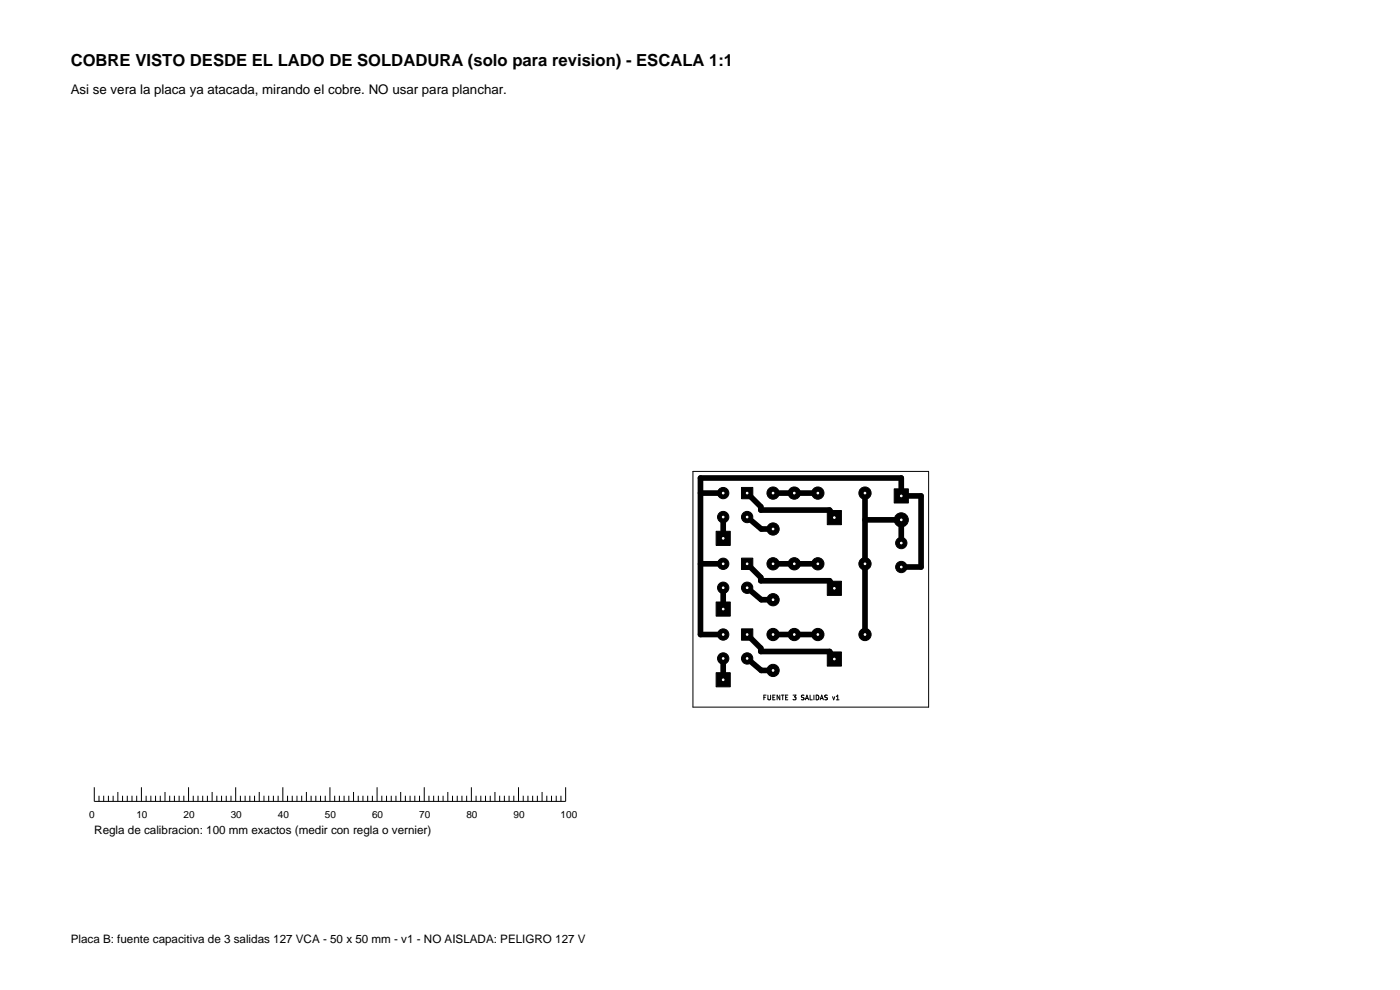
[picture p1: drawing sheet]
<svg xmlns="http://www.w3.org/2000/svg" width="297mm" height="210mm" viewBox="0 0 297 210" stroke-linecap="round" stroke-linejoin="round" font-family="sans-serif">
<defs><g id="words">
<text font-size="3.5" x="15" y="14">COBRE VISTO DESDE EL LADO DE SOLDADURA (solo para revision) - ESCALA 1:1</text>
<text font-size="2.8" x="15" y="20">Asi se vera la placa ya atacada, mirando el cobre. NO usar para planchar.</text>
<g font-size="2.5">
<text x="20" y="177">Regla de calibracion: 100 mm exactos (medir con regla o vernier)</text>
<text x="15" y="200">Placa B: fuente capacitiva de 3 salidas 127 VCA - 50 x 50 mm - v1 - NO AISLADA: PELIGRO 127 V</text>
</g>
<g font-size="2.1">
<text x="18.9" y="173.5">0</text>
<text x="28.9" y="173.5">10</text>
<text x="38.9" y="173.5">20</text>
<text x="48.9" y="173.5">30</text>
<text x="58.9" y="173.5">40</text>
<text x="68.9" y="173.5">50</text>
<text x="78.9" y="173.5">60</text>
<text x="88.9" y="173.5">70</text>
<text x="98.9" y="173.5">80</text>
<text x="108.9" y="173.5">90</text>
<text x="118.9" y="173.5">100</text>
</g>
<g font-size="1.4">
<text x="161.6" y="148.8">FUENTE</text>
<text x="168.3" y="148.8">3</text>
<text x="170.3" y="148.8">SALIDAS</text>
<text x="177.3" y="148.8">v1</text>
</g>
</g></defs>
<g fill="none" stroke="#000" stroke-width=".21">
<path d="M147 100h50v50h-50zM176.6 147.8l.3 .7M20 167v3h100v-3M21 168.8v1.2M22 168.8v1.2M23 168.8v1.2M24 168.8v1.2M25 168v2M26 168.8v1.2M27 168.8v1.2M28 168.8v1.2M29 168.8v1.2"/>
<path d="M30 167v3M31 168.8v1.2M32 168.8v1.2M33 168.8v1.2M34 168.8v1.2M35 168v2M36 168.8v1.2M37 168.8v1.2M38 168.8v1.2M39 168.8v1.2M40 167v3M41 168.8v1.2"/>
<path d="M42 168.8v1.2M43 168.8v1.2M44 168.8v1.2M45 168v2M46 168.8v1.2M47 168.8v1.2M48 168.8v1.2M49 168.8v1.2M50 167v3M51 168.8v1.2M52 168.8v1.2M53 168.8v1.2"/>
<path d="M54 168.8v1.2M55 168v2M56 168.8v1.2M57 168.8v1.2M58 168.8v1.2M59 168.8v1.2M60 167v3M61 168.8v1.2M62 168.8v1.2M63 168.8v1.2M64 168.8v1.2M65 168v2"/>
<path d="M66 168.8v1.2M67 168.8v1.2M68 168.8v1.2M69 168.8v1.2M70 167v3M71 168.8v1.2M72 168.8v1.2M73 168.8v1.2M74 168.8v1.2M75 168v2M76 168.8v1.2M77 168.8v1.2"/>
<path d="M78 168.8v1.2M79 168.8v1.2M80 167v3M81 168.8v1.2M82 168.8v1.2M83 168.8v1.2M84 168.8v1.2M85 168v2M86 168.8v1.2M87 168.8v1.2M88 168.8v1.2M89 168.8v1.2"/>
<path d="M90 167v3M91 168.8v1.2M92 168.8v1.2M93 168.8v1.2M94 168.8v1.2M95 168v2M96 168.8v1.2M97 168.8v1.2M98 168.8v1.2M99 168.8v1.2M100 167v3M101 168.8v1.2"/>
<path d="M102 168.8v1.2M103 168.8v1.2M104 168.8v1.2M105 168v2M106 168.8v1.2M107 168.8v1.2M108 168.8v1.2M109 168.8v1.2M110 167v3M111 168.8v1.2M112 168.8v1.2M113 168.8v1.2"/>
<path d="M114 168.8v1.2M115 168v2M116 168.8v1.2M117 168.8v1.2M118 168.8v1.2M119 168.8v1.2"/>
</g>
<g fill="#000" stroke="#000" stroke-width=".21">
<path d="M151.9 112.7h3v3h-3zM157.3 103.4h2.4v2.4h-2.4zM175.5 108.3h3v3h-3zM189.7 103.7h3v3h-3zM151.9 127.7h3v3h-3zM157.3 118.4h2.4v2.4h-2.4zM157.3 133.4h2.4v2.4h-2.4zM175.5 123.3h3v3h-3zM151.9 142.7h3v3h-3zM175.5 138.3h3v3h-3z"/>
<circle cx="153.4" cy="109.7" r="1.2"/>
<circle cx="153.4" cy="104.6" r="1.2"/>
<circle cx="153.4" cy="119.6" r="1.2"/>
<circle cx="158.5" cy="109.7" r="1.2"/>
<circle cx="164" cy="112.2" r="1.3"/>
<circle cx="164" cy="104.6" r="1.3"/>
<circle cx="164" cy="119.6" r="1.3"/>
<circle cx="168.5" cy="104.6" r="1.3"/>
<circle cx="168.5" cy="119.6" r="1.3"/>
<circle cx="173.5" cy="104.6" r="1.3"/>
<circle cx="173.5" cy="119.6" r="1.3"/>
<circle cx="183.5" cy="119.6" r="1.3"/>
<circle cx="183.5" cy="104.6" r="1.3"/>
<circle cx="191.2" cy="115.2" r="1.2"/>
<circle cx="191.2" cy="110.3" r="1.5"/>
<circle cx="153.4" cy="139.7" r="1.2"/>
<circle cx="153.4" cy="134.6" r="1.2"/>
<circle cx="153.4" cy="124.7" r="1.2"/>
<circle cx="158.5" cy="139.7" r="1.2"/>
<circle cx="158.5" cy="124.7" r="1.2"/>
<circle cx="164" cy="127.2" r="1.3"/>
<circle cx="164" cy="134.6" r="1.3"/>
<circle cx="168.5" cy="134.6" r="1.3"/>
<circle cx="173.5" cy="134.6" r="1.3"/>
<circle cx="183.5" cy="134.6" r="1.3"/>
<circle cx="191.2" cy="120.3" r="1.2"/>
<circle cx="164" cy="142.2" r="1.3"/>
</g>
<g fill="none" stroke="#000" stroke-width="1.2">
<path d="M148.6 119.6h4.8M148.6 104.6h4.8M153.4 109.7v4.5M158.5 109.7l3 2.5h2.5M158.5 104.6l2.9 2.9v.7h14.6l1 1.6M158.5 119.6l2.9 2.9v.7h14.6l1 1.6M164 119.6h9.5M164 104.6h9.5M183.5 104.6v30M183.5 110.3h7.7v4.9M153.4 124.7v4.5M153.4 139.7v4.5"/>
<path d="M158.5 124.7l3 2.5h2.5M158.5 139.7l3 2.5h2.5M158.5 134.6l2.9 2.9v.7h14.6l1 1.6M164 134.6h9.5M191.2 120.3h4.2v-15.1h-4.2v-3.8h-42.6v33.2h4.8"/>
</g>
<g fill="#fff" stroke="#fff" stroke-width=".21">
<circle cx="183.5" cy="119.6" r=".17"/>
<circle cx="173.5" cy="119.6" r=".17"/>
<circle cx="168.5" cy="119.6" r=".17"/>
<circle cx="177" cy="139.8" r=".17"/>
<circle cx="153.4" cy="114.2" r=".18"/>
<circle cx="164" cy="119.6" r=".17"/>
<circle cx="164" cy="127.2" r=".17"/>
<circle cx="158.5" cy="119.6" r=".18"/>
<circle cx="153.4" cy="124.7" r=".18"/>
<circle cx="158.5" cy="124.7" r=".18"/>
<circle cx="153.4" cy="119.6" r=".18"/>
<circle cx="177" cy="109.8" r=".18"/>
<circle cx="158.5" cy="104.6" r=".18"/>
<circle cx="153.4" cy="109.7" r=".18"/>
<circle cx="158.5" cy="109.7" r=".18"/>
<circle cx="153.4" cy="104.6" r=".18"/>
<circle cx="191.2" cy="105.2" r=".17"/>
<circle cx="191.2" cy="110.3" r=".17"/>
<circle cx="164" cy="134.6" r=".17"/>
<circle cx="164" cy="142.2" r=".17"/>
<circle cx="164" cy="104.6" r=".17"/>
<circle cx="164" cy="112.2" r=".17"/>
<circle cx="177" cy="124.8" r=".17"/>
<circle cx="153.4" cy="144.2" r=".18"/>
<circle cx="153.4" cy="129.2" r=".18"/>
<circle cx="183.5" cy="104.6" r=".17"/>
<circle cx="173.5" cy="104.6" r=".17"/>
<circle cx="168.5" cy="104.6" r=".17"/>
<circle cx="183.5" cy="134.6" r=".17"/>
<circle cx="173.5" cy="134.6" r=".17"/>
<circle cx="168.5" cy="134.6" r=".17"/>
<circle cx="191.2" cy="115.2" r=".17"/>
<circle cx="191.2" cy="120.3" r=".17"/>
<circle cx="158.5" cy="134.6" r=".18"/>
<circle cx="153.4" cy="139.7" r=".18"/>
<circle cx="158.5" cy="139.7" r=".18"/>
<circle cx="153.4" cy="134.6" r=".18"/>
</g>
<use href="#words"/>
</svg>
